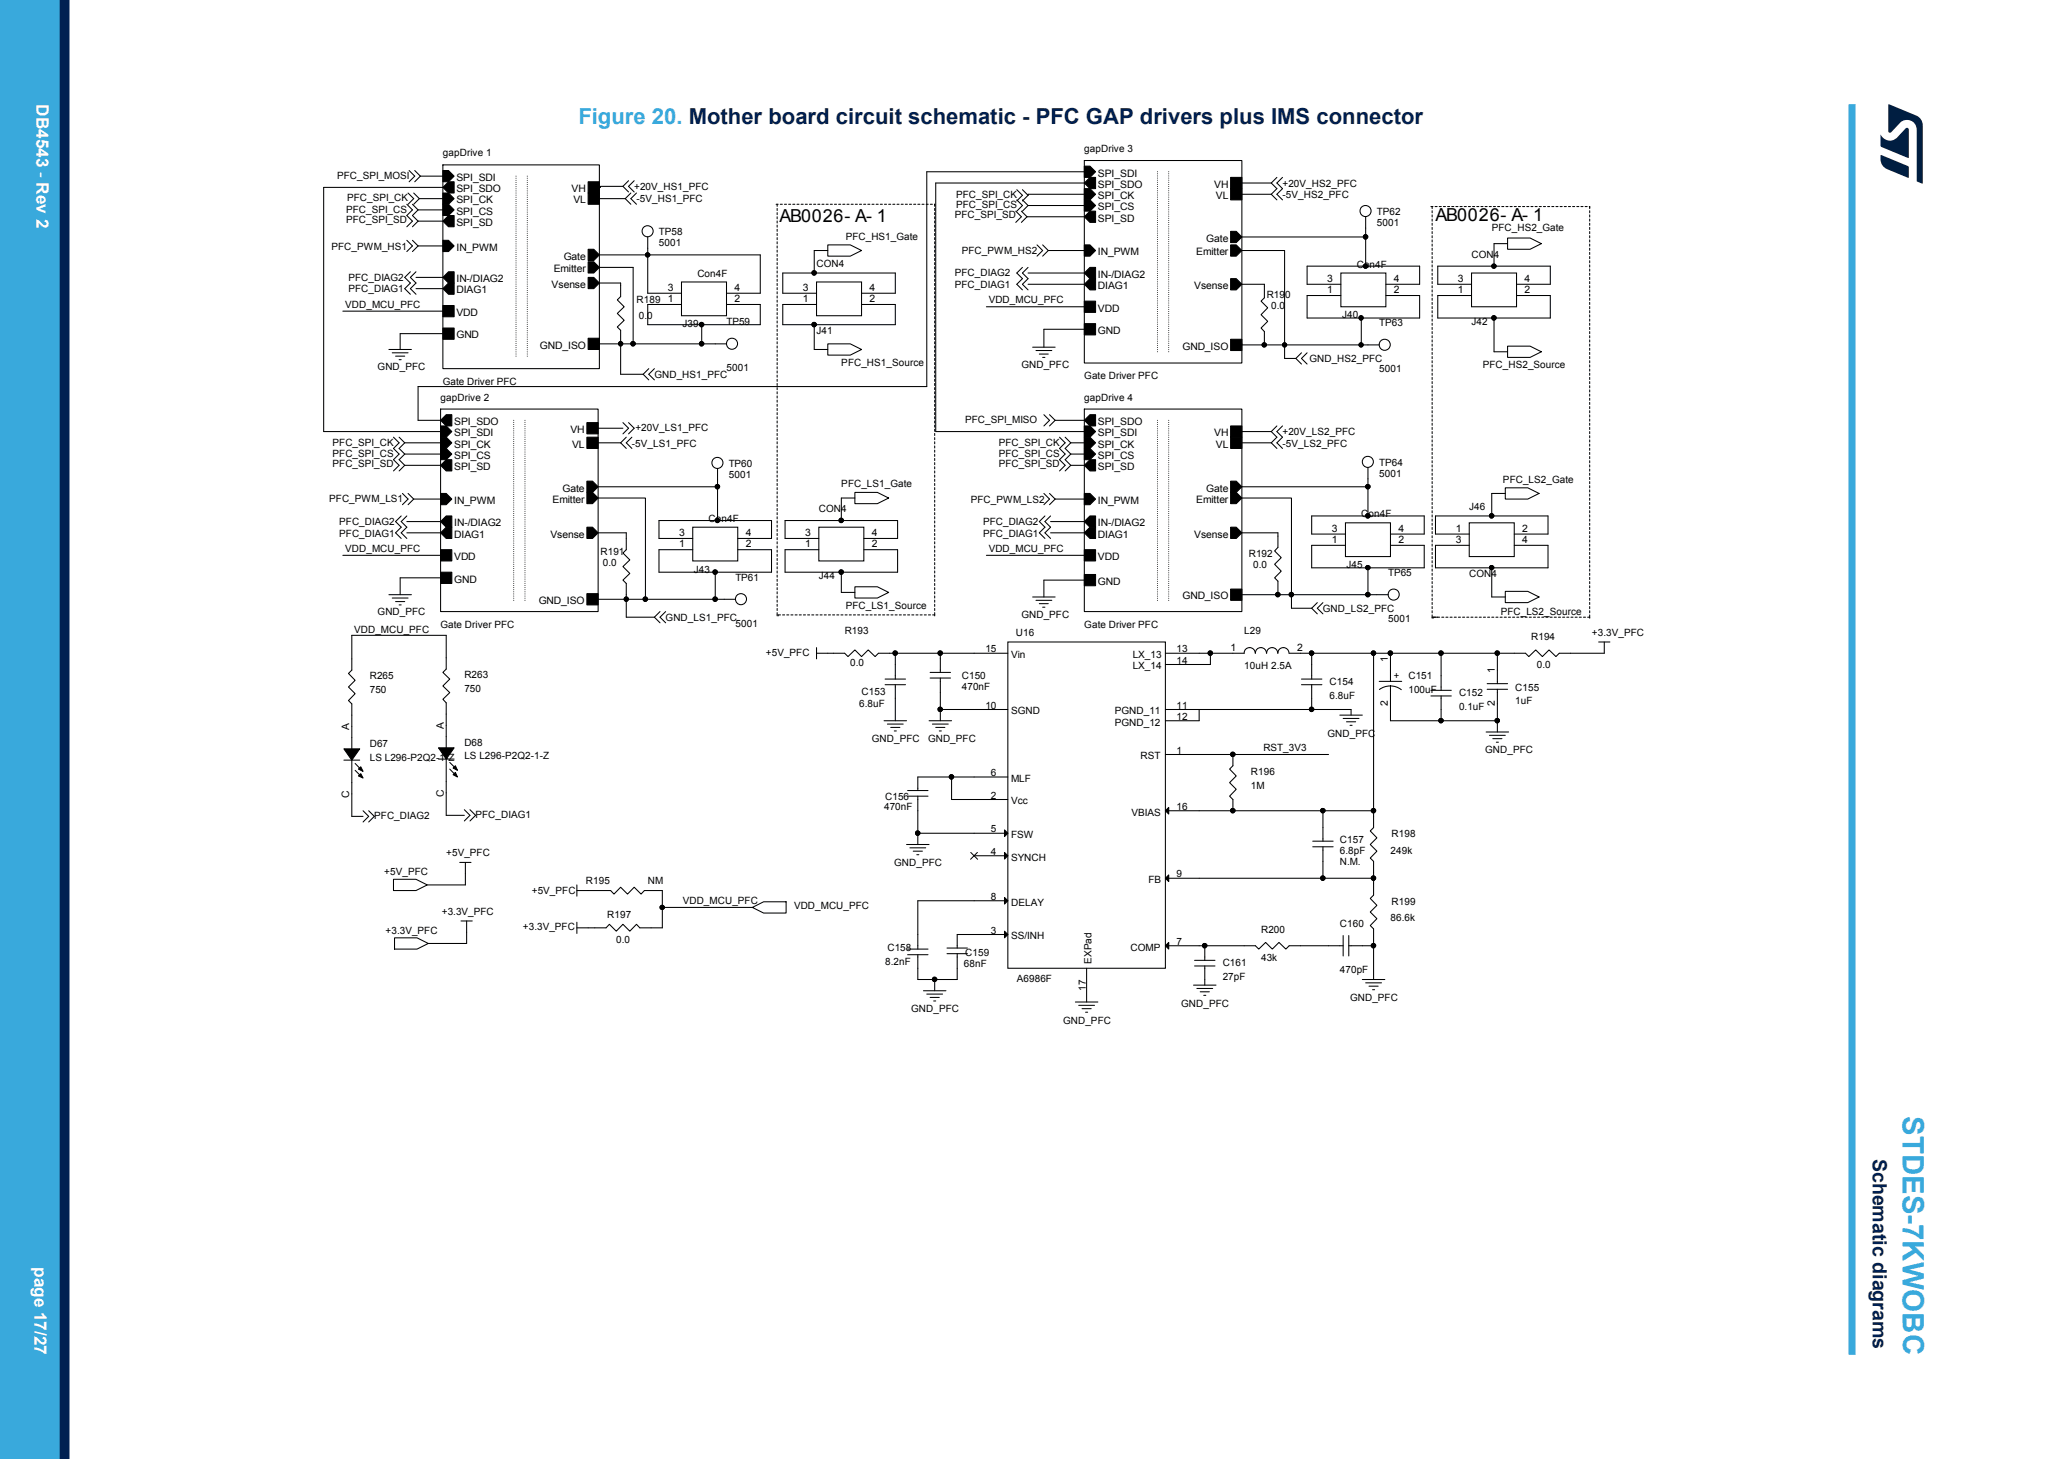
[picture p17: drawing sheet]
<svg xmlns="http://www.w3.org/2000/svg" width="297mm" height="210mm" viewBox="0 0 297 210" stroke-linecap="round" stroke-linejoin="round" font-family="sans-serif">
<defs><g id="words">
<text font-size="4.2" fill="#39a9dc" x="273.8" y="160.7" transform="rotate(90 273.8 160.7)">STDES-7KWOBC</text>
<text font-size="3.2" fill="#39a9dc" x="83.2" y="17.8">Figure 20. Mother board circuit schematic - PFC GAP drivers plus IMS connector</text>
<text font-size="2.8" fill="#002052" x="269.5" y="166.8" transform="rotate(90 269.5 166.8)">Schematic diagrams</text>
<g font-size="2.6">
<text x="112.2" y="32">AB0026- A- 1</text>
<text x="206.6" y="31.8">AB0026- A- 1</text>
</g>
<g font-size="2.5" fill="#fff">
<text x="5.3" y="15" transform="rotate(90 5.3 15)">DB4543 - Rev 2</text>
<text x="5" y="182.4" transform="rotate(90 5 182.4)">page 17/27</text>
</g>
<g font-size="1.5">
<text x="65.7" y="29.3">SPI_CK</text>
<text x="65.7" y="26">SPI_SDI</text>
<text x="65.7" y="27.7">SPI_SDO</text>
<text x="82.3" y="27.7">VH</text>
<text x="82.5" y="29.3">VL</text>
<text x="158" y="28.7">SPI_CK</text>
<text x="158" y="25.4">SPI_SDI</text>
<text x="158" y="27">SPI_SDO</text>
<text x="174.7" y="27">VH</text>
<text x="175" y="28.7">VL</text>
<text x="65.7" y="30.9">SPI_CS</text>
<text x="65.7" y="32.5">SPI_SD</text>
<text x="158" y="30.3">SPI_CS</text>
<text x="158" y="31.9">SPI_SD</text>
<text x="173.6" y="34.8">Gate</text>
<text x="65.7" y="36.1">IN_PWM</text>
<text x="65.7" y="40.6">IN-/DIAG2</text>
<text x="79.4" y="41.4">Vsense</text>
<text x="79.7" y="39.2">Emitter</text>
<text x="81.1" y="37.4">Gate</text>
<text x="96.1" y="41.8">3</text>
<text x="105.7" y="41.8">4</text>
<text x="115.5" y="41.8">3</text>
<text x="125.1" y="41.8">4</text>
<text x="158" y="36.7">IN_PWM</text>
<text x="158" y="41.6">DIAG1</text>
<text x="158" y="40">IN-/DIAG2</text>
<text x="171.8" y="41.6">Vsense</text>
<text x="172.1" y="36.7">Emitter</text>
<text x="191" y="40.6">3</text>
<text x="200.6" y="40.6">4</text>
<text x="209.8" y="40.6">3</text>
<text x="219.4" y="40.6">4</text>
<text x="65.7" y="45.5">VDD</text>
<text x="65.7" y="42.2">DIAG1</text>
<text x="96.1" y="43.5">1</text>
<text x="105.7" y="43.5">2</text>
<text x="115.5" y="43.5">1</text>
<text x="125.1" y="43.5">2</text>
<text x="158" y="44.8">VDD</text>
<text x="191" y="42.2">1</text>
<text x="200.6" y="42.2">2</text>
<text x="209.8" y="42.2">1</text>
<text x="219.4" y="42.2">2</text>
<text x="65.7" y="48.7">GND</text>
<text x="77.7" y="50.2">GND_ISO</text>
<text x="158" y="48.1">GND</text>
<text x="170.2" y="50.3">GND_ISO</text>
<text x="65.3" y="64.4">SPI_CK</text>
<text x="65.3" y="62.8">SPI_SDI</text>
<text x="65.3" y="61.2">SPI_SDO</text>
<text x="82.1" y="62.3">VH</text>
<text x="82.3" y="64.4">VL</text>
<text x="158" y="64.4">SPI_CK</text>
<text x="158" y="62.8">SPI_SDI</text>
<text x="158" y="61.2">SPI_SDO</text>
<text x="174.7" y="62.8">VH</text>
<text x="175" y="64.4">VL</text>
<text x="65.3" y="66">SPI_CS</text>
<text x="65.3" y="67.7">SPI_SD</text>
<text x="80.9" y="70.8">Gate</text>
<text x="158" y="66">SPI_CS</text>
<text x="158" y="67.7">SPI_SD</text>
<text x="173.6" y="70.8">Gate</text>
<text x="65.3" y="72.5">IN_PWM</text>
<text x="65.3" y="77.4">DIAG1</text>
<text x="65.3" y="75.8">IN-/DIAG2</text>
<text x="79.2" y="77.4">Vsense</text>
<text x="79.5" y="72.4">Emitter</text>
<text x="97.7" y="77.1">3</text>
<text x="107.3" y="77.1">4</text>
<text x="115.9" y="77.1">3</text>
<text x="125.4" y="77.1">4</text>
<text x="158" y="75.8">IN-/DIAG2</text>
<text x="158" y="72.5">IN_PWM</text>
<text x="158" y="77.4">DIAG1</text>
<text x="171.8" y="77.4">Vsense</text>
<text x="172.1" y="72.4">Emitter</text>
<text x="191.7" y="76.5">3</text>
<text x="201.2" y="76.5">4</text>
<text x="209.5" y="76.5">1</text>
<text x="219" y="76.5">2</text>
<text x="65.3" y="83.9">GND</text>
<text x="65.3" y="80.6">VDD</text>
<text x="97.7" y="78.8">1</text>
<text x="107.3" y="78.8">2</text>
<text x="115.9" y="78.8">1</text>
<text x="125.4" y="78.8">2</text>
<text x="158" y="80.6">VDD</text>
<text x="191.7" y="78.1">1</text>
<text x="201.2" y="78.1">2</text>
<text x="209.5" y="78.1">3</text>
<text x="219" y="78.1">4</text>
<text x="77.5" y="86.9">GND_ISO</text>
<text x="158" y="84.2">GND</text>
<text x="170.2" y="86.3">GND_ISO</text>
<text x="177.1" y="93.7">1</text>
<text x="186.6" y="93.7">2</text>
<text x="199.7" y="95.3" transform="rotate(-90 199.7 95.3)">1</text>
<text x="199.7" y="101.7" transform="rotate(-90 199.7 101.7)">2</text>
<text x="215.1" y="101.7" transform="rotate(-90 215.1 101.7)">2</text>
<text x="215.1" y="96.9" transform="rotate(-90 215.1 96.9)">1</text>
<text x="50.3" y="105" transform="rotate(-90 50.3 105)">A</text>
<text x="63.8" y="104.9" transform="rotate(-90 63.8 104.9)">A</text>
<text x="50.3" y="114.9" transform="rotate(-90 50.3 114.9)">C</text>
<text x="63.8" y="114.7" transform="rotate(-90 63.8 114.7)">C</text>
</g>
<g font-size="1.4">
<text x="63.7" y="22.5">gapDrive 1</text>
<text x="156" y="21.8">gapDrive 3</text>
<text x="48.5" y="25.7">PFC_SPI_MOSI</text>
<text x="50" y="29">PFC_SPI_CK</text>
<text x="91.3" y="27.4">+20V_HS1_PFC</text>
<text x="91.6" y="29.1">-5V_HS1_PFC</text>
<text x="137.6" y="28.5">PFC_SPI_CK</text>
<text x="137.6" y="29.9">PFC_SPI_CS</text>
<text x="184.5" y="26.9">+20V_HS2_PFC</text>
<text x="184.5" y="28.5">-5V_HS2_PFC</text>
<text x="47.7" y="35.9">PFC_PWM_HS1</text>
<text x="49.8" y="30.6">PFC_SPI_CS</text>
<text x="49.8" y="32.1">PFC_SPI_SD</text>
<text x="94.8" y="33.8">TP58</text>
<text x="94.8" y="35.5">5001</text>
<text x="121.7" y="34.5">PFC_HS1_Gate</text>
<text x="137.4" y="31.4">PFC_SPI_SD</text>
<text x="198.1" y="30.9">TP62</text>
<text x="198.1" y="32.6">5001</text>
<text x="214.7" y="33.2">PFC_HS2_Gate</text>
<text x="50.1" y="40.5">PFC_DIAG2</text>
<text x="100.3" y="39.8">Con4F</text>
<text x="117.5" y="38.4">CON4</text>
<text x="137.4" y="39.7">PFC_DIAG2</text>
<text x="137.4" y="41.5">PFC_DIAG1</text>
<text x="138.4" y="36.6">PFC_PWM_HS2</text>
<text x="195.2" y="38.5">Con4F</text>
<text x="211.7" y="37.1">CON4</text>
<text x="49.7" y="44.3">VDD_MCU_PFC</text>
<text x="50.1" y="42.1">PFC_DIAG1</text>
<text x="91.6" y="43.6">R189</text>
<text x="91.9" y="46">0.0</text>
<text x="98.2" y="47.1">J39</text>
<text x="104.5" y="46.8">TP59</text>
<text x="142.3" y="43.7">VDD_MCU_PFC</text>
<text x="182.3" y="42.9">R190</text>
<text x="182.9" y="44.5">0.0</text>
<text x="193.1" y="45.8">J40</text>
<text x="198.5" y="46.9">TP63</text>
<text x="211.7" y="46.8">J42</text>
<text x="54.3" y="53.3">GND_PFC</text>
<text x="104.5" y="53.4">5001</text>
<text x="117.5" y="48.1">J41</text>
<text x="121.1" y="52.6">PFC_HS1_Source</text>
<text x="147" y="52.9">GND_PFC</text>
<text x="188.4" y="52.1">GND_HS2_PFC</text>
<text x="198.5" y="53.6">5001</text>
<text x="213.4" y="52.9">PFC_HS2_Source</text>
<text x="63.4" y="57.6">gapDrive 2</text>
<text x="63.7" y="55.4">Gate Driver PFC</text>
<text x="94.2" y="54.4">GND_HS1_PFC</text>
<text x="156" y="57.6">gapDrive 4</text>
<text x="156" y="54.6">Gate Driver PFC</text>
<text x="47.9" y="64.1">PFC_SPI_CK</text>
<text x="47.9" y="65.7">PFC_SPI_CS</text>
<text x="90.9" y="64.3">-5V_LS1_PFC</text>
<text x="91.4" y="62">+20V_LS1_PFC</text>
<text x="138.9" y="60.9">PFC_SPI_MISO</text>
<text x="143.7" y="64.1">PFC_SPI_CK</text>
<text x="143.7" y="65.7">PFC_SPI_CS</text>
<text x="184.5" y="62.7">+20V_LS2_PFC</text>
<text x="184.5" y="64.3">-5V_LS2_PFC</text>
<text x="47.9" y="67.2">PFC_SPI_SD</text>
<text x="104.9" y="67.2">TP60</text>
<text x="104.9" y="68.8">5001</text>
<text x="121.1" y="70.1">PFC_LS1_Gate</text>
<text x="143.7" y="67.2">PFC_SPI_SD</text>
<text x="198.5" y="67">TP64</text>
<text x="198.5" y="68.7">5001</text>
<text x="216.3" y="69.5">PFC_LS2_Gate</text>
<text x="47.4" y="72.2">PFC_PWM_LS1</text>
<text x="48.8" y="75.6">PFC_DIAG2</text>
<text x="48.8" y="77.2">PFC_DIAG1</text>
<text x="102" y="75.1">Con4F</text>
<text x="117.8" y="73.7">CON4</text>
<text x="139.7" y="72.4">PFC_PWM_LS2</text>
<text x="141.5" y="75.6">PFC_DIAG2</text>
<text x="141.5" y="77.2">PFC_DIAG1</text>
<text x="195.9" y="74.5">Con4F</text>
<text x="211.4" y="73.4">J46</text>
<text x="49.7" y="79.5">VDD_MCU_PFC</text>
<text x="86.4" y="79.8">R191</text>
<text x="86.7" y="81.5">0.0</text>
<text x="99.8" y="82.4">J43</text>
<text x="105.8" y="83.6">TP61</text>
<text x="117.8" y="83.4">J44</text>
<text x="142.3" y="79.5">VDD_MCU_PFC</text>
<text x="179.7" y="80.1">R192</text>
<text x="180.3" y="81.8">0.0</text>
<text x="193.8" y="81.8">J45</text>
<text x="199.8" y="82.9">TP65</text>
<text x="211.4" y="83.1">CON4</text>
<text x="54.3" y="88.6">GND_PFC</text>
<text x="95.8" y="89.4">GND_LS1_PFC</text>
<text x="121.7" y="87.6">PFC_LS1_Source</text>
<text x="147" y="88.9">GND_PFC</text>
<text x="190.4" y="88.1">GND_LS2_PFC</text>
<text x="199.8" y="89.6">5001</text>
<text x="215.9" y="88.6">PFC_LS2_Source</text>
<text x="51" y="91.1">VDD_MCU_PFC</text>
<text x="63.4" y="90.4">Gate Driver PFC</text>
<text x="105.8" y="90.2">5001</text>
<text x="110.2" y="94.4">+5V_PFC</text>
<text x="121.5" y="91.3">R193</text>
<text x="122.4" y="95.9">0.0</text>
<text x="141.8" y="93.9">15</text>
<text x="145.5" y="94.7">Vin</text>
<text x="146.2" y="91.5">U16</text>
<text x="156" y="90.4">Gate Driver PFC</text>
<text x="163" y="94.7">LX_13</text>
<text x="169.3" y="95.5">14</text>
<text x="169.3" y="93.9">13</text>
<text x="179" y="91.3">L29</text>
<text x="220.3" y="92.1">R194</text>
<text x="229.1" y="91.5">+3.3V_PFC</text>
<text x="53.2" y="99.8">750</text>
<text x="53.2" y="97.8">R265</text>
<text x="66.8" y="99.6">750</text>
<text x="66.8" y="97.7">R263</text>
<text x="123.6" y="101.7">6.8uF</text>
<text x="124" y="100.1">C153</text>
<text x="138.4" y="97.8">C150</text>
<text x="138.4" y="99.3">470nF</text>
<text x="163" y="96.3">LX_14</text>
<text x="179" y="96.3">10uH 2.5A</text>
<text x="191.3" y="98.6">C154</text>
<text x="191.3" y="100.6">6.8uF</text>
<text x="200.6" y="97.7">+</text>
<text x="202.7" y="99.8">100uF</text>
<text x="202.7" y="97.8">C151</text>
<text x="209.9" y="100.2">C152</text>
<text x="218" y="99.4">C155</text>
<text x="218" y="101.4">1uF</text>
<text x="221.1" y="96.2">0.0</text>
<text x="53.2" y="107.5">D67</text>
<text x="66.8" y="107.4">D68</text>
<text x="125.4" y="106.9">GND_PFC</text>
<text x="133.5" y="106.9">GND_PFC</text>
<text x="141.8" y="102">10</text>
<text x="145.5" y="102.8">SGND</text>
<text x="160.4" y="102.8">PGND_11</text>
<text x="160.4" y="104.4">PGND_12</text>
<text x="169.3" y="102">11</text>
<text x="169.3" y="103.6">12</text>
<text x="191" y="106">GND_PFC</text>
<text x="209.9" y="102.2">0.1uF</text>
<text x="53.2" y="109.5">LS L296-P2Q2-1-Z</text>
<text x="66.8" y="109.3">LS L296-P2Q2-1-Z</text>
<text x="142.6" y="111.7">6</text>
<text x="145.5" y="112.5">MLF</text>
<text x="164.1" y="109.3">RST</text>
<text x="169.3" y="108.5">1</text>
<text x="180" y="111.6">R196</text>
<text x="180" y="113.5">1M</text>
<text x="181.8" y="108.1">RST_3V3</text>
<text x="213.7" y="108.3">GND_PFC</text>
<text x="53.9" y="117.9">PFC_DIAG2</text>
<text x="68.4" y="117.7">PFC_DIAG1</text>
<text x="127.2" y="116.6">470nF</text>
<text x="127.4" y="115.1">C156</text>
<text x="142.6" y="115">2</text>
<text x="142.6" y="119.8">5</text>
<text x="145.5" y="115.8">Vcc</text>
<text x="162.8" y="117.4">VBIAS</text>
<text x="169.3" y="116.6">16</text>
<text x="55.3" y="126">+5V_PFC</text>
<text x="64.2" y="123.2">+5V_PFC</text>
<text x="128.7" y="124.7">GND_PFC</text>
<text x="142.6" y="123.1">4</text>
<text x="145.5" y="120.6">FSW</text>
<text x="145.5" y="123.9">SYNCH</text>
<text x="192.8" y="121.3">C157</text>
<text x="192.8" y="122.9">6.8pF</text>
<text x="192.8" y="124.5">N.M.</text>
<text x="200.1" y="122.9">249k</text>
<text x="200.2" y="120.5">R198</text>
<text x="63.6" y="131.7">+3.3V_PFC</text>
<text x="76.5" y="128.7">+5V_PFC</text>
<text x="84.3" y="127.3">R195</text>
<text x="93.2" y="127.3">NM</text>
<text x="98.2" y="130.1">VDD_MCU_PFC</text>
<text x="114.3" y="130.8">VDD_MCU_PFC</text>
<text x="142.6" y="129.5">8</text>
<text x="145.5" y="130.3">DELAY</text>
<text x="165.3" y="127.1">FB</text>
<text x="169.3" y="126.3">9</text>
<text x="200.2" y="130.2">R199</text>
<text x="55.5" y="134.4">+3.3V_PFC</text>
<text x="75.2" y="133.9">+3.3V_PFC</text>
<text x="87.4" y="132.1">R197</text>
<text x="88.7" y="135.7">0.0</text>
<text x="127.7" y="136.8">C158</text>
<text x="138.9" y="137.6">C159</text>
<text x="142.6" y="134.4">3</text>
<text x="145.5" y="135.2">SS/INH</text>
<text x="162.7" y="136.8">COMP</text>
<text x="169.3" y="136">7</text>
<text x="181.5" y="134.2">R200</text>
<text x="192.8" y="133.4">C160</text>
<text x="200.1" y="132.6">86.6k</text>
<text x="127.4" y="138.9">8.2nF</text>
<text x="138.7" y="139.2">68nF</text>
<text x="146.3" y="141.4">A6986F</text>
<text x="156.2" y="142.6" transform="rotate(-90 156.2 142.6)">17</text>
<text x="157" y="138.7" transform="rotate(-90 157 138.7)">EXPad</text>
<text x="175.9" y="139.1">C161</text>
<text x="175.9" y="141">27pF</text>
<text x="181.5" y="138.3">43k</text>
<text x="192.8" y="140.1">470pF</text>
<text x="131.1" y="145.7">GND_PFC</text>
<text x="153" y="147.3">GND_PFC</text>
<text x="170" y="144.9">GND_PFC</text>
<text x="194.3" y="144.1">GND_PFC</text>
</g>
</g></defs>
<g fill="none" stroke="#000" stroke-width=".15" stroke-dasharray=".3 .3">
<path d="M111.7 29.4h22.8M111.8 29.4v59.1M134.5 29.4h.1M134.5 29.4v59.1M205.9 29.7h22.8M206.1 29.7v59.1M228.7 29.7h.1M228.7 29.7v59.1M111.8 88.5h.1M112 88.5h.1M134.5 88.5h.1M134.5 88.5h-22.5"/>
<path d="M206.1 88.8h.1M206.2 88.8h.1M228.7 88.8h.1M228.7 88.8h-22.5"/>
</g>
<g fill="none" stroke="#000" stroke-width=".15">
<path d="M58.5 34.6l.8 .8-.8 .8M58.5 29.4l.8 .8-.8 .8 .8 .8-.8 .8M58.7 27.8l.8 .8-.8 .8M58.9 24.5l.8 .9-.8 .8M59 39.1l-.8 .8 .8 .8-.8 .8 .8 .9M59.3 34.6l.9 .8M59.3 29.4l.9 .8M59.5 27.8l.8 .8M59.7 24.5l.8 .9M59.9 39.1l-.9 .8 .9 .8-.9 .8 .9 .9M59.9 39.9h3.8M60.2 30.2h3.5"/>
<path d="M60.2 31.8h3.5M60.2 35.4h3.5M60.2 35.4l-.9 .8M60.2 30.2l-.9 .8 .9 .8M60.2 31.8l-.9 .8M60.3 28.6h3.4M60.3 28.6l-.8 .8M60.5 25.4h3.2M60.5 25.4l-.8 .8M63.7 29.4h.8l.8 .8-.8 .8h-.8zM63.7 31.8l.8-.8h.8v1.6h-.8zM63.7 34.6h.8l.8 .8-.8 .8h-.8z"/>
<path d="M63.7 39.9l.8-.8h.8v1.6h-.8zM63.7 27.8h.8l.8 .8-.8 .8h-.8zM63.7 24.5h.8l.8 .9-.8 .8h-.8zM63.7 27l.8-.8h.8v1.6h-.8zM63.7 23.7h22.5v29.4h-22.5zM63.7 27h-17.1v35.1h16.8M84.6 27.8h1.6v1.6h-1.6zM84.6 35.9h.8l.8 .8-.8 .8h-.8zM84.6 26.2h1.6v1.6h-1.6zM84.6 37.7h.8l.8 .8-.8 .8h-.8zM84.6 39.9h.8l.8 .8-.8 .8h-.8zM86.2 28.6h3.8"/>
<path d="M86.2 38.5h4.9v11M86.2 36.7h7M89.6 26.8l.8 .8M89.6 26.8h-3.2v.2h-.2M90 28.6l.8 .8M90.4 26l-.8 .8M90.8 27.8l-.8 .8M91.3 26l-.9 .8 .9 .8M91.6 27.8l-.8 .8 .8 .8M93.2 36.7v5.5h4.9M93.2 36.7h16.2v5.5h-4.9M93.2 34.1v2.6"/>
<path d="M117.2 39.3h-4.6v2.9h4.9M117.2 39.3h11.6v2.9h-4.8M119.1 36.1h-1.9v3.2M119.1 35.2h3.3l1.6 .9-1.6 .8h-3.3zM146.2 30.4l.8 .8-.8 .8M146.3 27.3l.8 .8-.8 .8M146.3 28.8l.8 .8-.8 .8M147 30.4l.8 .8M147.1 27.3l.8 .8M147.1 28.8l.8 .8M147.1 38.5l-.8 .8 .8 .8-.8 .8 .8 .8M147.8 31.2h8.2"/>
<path d="M147.8 31.2l-.8 .8M147.9 29.6h8.1M147.9 28.1l-.8 .8M147.9 29.6l-.8 .8M147.9 39.3h8.1M147.9 38.5l-.8 .8 .8 .8-.8 .8 .8 .8M149.2 35.2l.8 .9-.8 .8M150 35.2l.8 .9M150.8 36.1h5.2M150.8 36.1l-.8 .8M156 28.8h.8l.8 .8-.8 .8h-.8zM156 31.2l.8-.8h.8v1.6h-.8z"/>
<path d="M156 35.2h.8l.8 .9-.8 .8h-.8zM156 39.3l.8-.8h.8v1.6h-.8zM156 27.2h.8l.8 .8-.8 .8h-.8zM156 23.9h.8l.8 .8-.8 .8h-.8zM156 26.3l.8-.8h.8v1.7h-.8zM156 23.1h22.7v29.2h-22.7zM156 24.7h-22.6v30.9h-73.2v4.9h3.2M156 26.3h-21.4v35.8h21.4M156 28h-8.1v.1M177.1 27.2h1.6v1.6h-1.6zM177.1 33.3h.8l.8 .8-.8 .8h-.8zM177.1 25.5h1.6v1.7h-1.6z"/>
<path d="M177.1 35.2h.8l.8 .9-.8 .8h-.8zM178.7 26.3h4.2M178.7 28h4.2M178.7 36.1h6.1v13.5M178.7 34.1h17.8M182.9 26.3l.8 .9-.8 .8M182.9 28l.8 .8M183.7 25.5l-.8 .8M184.5 25.5l-.8 .8 .8 .9-.8 .8 .8 .8M192.9 39.3h6.5v4.9h-6.5zM196.5 34.1v4.2h7.8v2.6h-4.9M196.5 31.2v2.9"/>
<path d="M196.5 38.3h-8.4v2.6h4.8M211.7 39.3h6.5v4.9h-6.5zM215 38.3h-8.1v2.6h4.8M215 38.3h8.1v2.6h-4.9M216.9 34.3h3.3l1.6 .8-1.6 .8h-3.3zM216.9 35.1h-1.9v3.2M49.3 44.8h14.4M56 50.3h3.2M56.4 50.8h2.3M56.9 51.3h1.3M57.4 51.8h.3M59.9 41.5h3.8"/>
<path d="M63.4 58.9h22.7v29.1h-22.7zM63.7 44h1.6v1.6h-1.6zM63.7 41.5l.8-.8h.8v1.7h-.8zM63.7 47.2h1.6v1.6h-1.6zM63.7 48h-6.1v2.3M64.2 59.7h.8v1.6h-.8l-.8-.8zM84.6 48.7h1.6v1.6h-1.6zM86.2 40.7h3.1v2l-.5 .5 1 1-1 .9 1 1-1 1 .5 .4v2M86.2 49.5h3.1M89.3 49.5h1.8M89.3 49.5v4.4h3.2M91.1 49.5h9.9"/>
<path d="M92.5 53.9l.9 .8M93.4 53.1l-.9 .8M94.2 53.1l-.8 .8 .8 .8M98.1 40.6h6.4v4.8h-6.4zM98.1 43.8h-4.9v2.9h7.8M101 46.7v2.8M101 49.5h3.5M104.5 43.8h4.9v2.9h-8.4M117.5 40.6h6.5v4.8h-6.5zM117.5 43.8h-4.9v2.9h4.6M119.1 49.5h3.3l1.6 .8-1.6 .8h-3.3zM124 43.8h4.8v2.9h-11.6v3.6h1.9"/>
<path d="M141.9 44.2h14.1M147.9 40.9h8.1M148.6 50h3.2M149.1 50.5h2.3M149.6 51h1.2M150 51.4h.4M150.2 59.7l.8 .8-.8 .8M151 59.7l.8 .8M156 43.3h1.6v1.7h-1.6zM156 40.9l.8-.8h.8v1.6h-.8zM156 46.6h1.6v1.6h-1.6zM156 58.9h22.7v29.1h-22.7z"/>
<path d="M156 47.4h-5.8v2.6M177.1 48.8h1.6v1.7h-1.6zM177.1 40.1h.8l.8 .8-.8 .8h-.8zM178.7 40.9h3.2v2l-.4 .4 .9 1-.9 1 .9 1-.9 .9 .4 .5v1.9h2.9M178.7 49.5v.1h3.2M184.8 49.6v2h1.7M184.8 49.6h11.1M186.5 51.6l.8 .8M187.3 50.8l-.8 .8M188.1 50.8l-.8 .8 .8 .8M192.9 42.5h-4.8v3.3h7.8M195.9 49.6h2.6"/>
<path d="M199.4 42.5h4.9v3.3h-8.4v3.8M211.7 42.5h-4.8v3.3h8.1M215 45.8v4.8h1.9M216.9 49.8h3.3l1.6 .8-1.6 .8h-3.3zM218.2 42.5h4.9v3.3h-8.1M49.3 79.9h14.1M56.6 62.9l.8 .8-.8 .8 .8 .9-.8 .8 .8 .8-.8 .8M57.4 62.9l.8 .8M57.7 74.3l-.8 .8 .8 .8-.8 .8 .8 .8M57.9 71l.8 .8-.8 .8M58.2 63.7l-.8 .8 .8 .9M58.2 65.4l-.8 .8 .8 .8"/>
<path d="M58.2 67l-.8 .8M58.2 63.7h5.2M58.2 65.4h5.2M58.2 67h5.2M58.5 74.3l-.8 .8 .8 .8-.8 .8 .8 .8M58.5 75.1h4.9M58.5 76.7h4.9M58.7 71l.8 .8M59.5 71.8h3.9M59.5 71.8l-.8 .8M63.4 79.1h1.6v1.6h-1.6zM63.4 64.5h.8l.8 .9-.8 .8h-.8z"/>
<path d="M63.4 71h.8l.8 .8-.8 .8h-.8zM63.4 76.7l.8-.8h.8v1.6h-.8zM63.4 62.9h.8l.8 .8-.8 .8h-.8zM63.4 61.3h.8l.8 .8-.8 .8h-.8zM64.2 66.2h.8v1.6h-.8l-.8-.8zM64.2 74.3h.8v1.6h-.8l-.8-.8zM84.4 62.9h1.7v1.6h-1.7zM84.4 69.3h.9l.8 .8-.8 .8h-.9zM84.4 60.8h1.7v1.6h-1.7zM84.4 70.9h.9l.8 .8-.8 .8h-.9zM84.4 75.9h.9l.8 .8-.8 .8h-.9zM86.1 76.7h4v2.4l-.5 .5 1 1-1 .9 1 1-1 1 .5 .5v2.3"/>
<path d="M86.1 61.6h3.5M86.1 63.7h3.2M86.1 71.7h6.8v14.6M86.1 70.1h17.2M89.3 63.7l.8 .8M89.6 60.8l.8 .8-.8 .8M90.1 62.9l-.8 .8M90.4 60.8l.9 .8-.9 .8M90.9 62.9l-.8 .8 .8 .8M99.7 75.9h6.5v4.8h-6.5zM99.7 79.1h-4.9v3.3h8.1M103.3 74.9h-8.5v2.6h4.9"/>
<path d="M103.3 74.9h7.7v2.6h-4.8M103.3 67.5v2.6M103.3 70.1v4.8M106.2 79.1h4.8v3.3h-8.1v3.9M117.8 75.9h6.5v4.8h-6.5zM117.8 79.1h-4.8v3.3h8.1M121.1 74.9h8.1v2.6h-4.9M121.1 74.9h-8.1v2.6h4.8M123 71.7h-1.9v3.2M123 70.9h3.3l1.6 .8-1.6 .8h-3.3zM124.3 79.1h4.9v3.3h-8.1M141.9 79.9h14.1"/>
<path d="M150.2 71l.8 .8-.8 .8M150.4 74.3l-.8 .8 .8 .8-.8 .8 .8 .8M151 71l.8 .8M151.2 75.1h4.8M151.2 76.7h4.8M151.2 74.3l-.8 .8 .8 .8-.8 .8 .8 .8M151.8 71.8l-.8 .8M151.8 60.5l-.8 .8M151.8 60.5h4.2M151.8 71.8h4.2M152.5 62.9l.8 .8-.8 .8 .8 .9-.8 .8 .8 .8-.8 .8M153.3 62.9l.8 .8"/>
<path d="M154.1 63.7l-.8 .8 .8 .9M154.1 65.4l-.8 .8 .8 .8M154.1 67l-.8 .8M154.1 63.7h1.9M154.1 65.4h1.9M154.1 67h1.9M156 79.1h1.6v1.6h-1.6zM156 64.5h.8l.8 .9-.8 .8h-.8zM156 71h.8l.8 .8-.8 .8h-.8zM156 76.7l.8-.8h.8v1.6h-.8zM156 62.9h.8l.8 .8-.8 .8h-.8zM156 61.3h.8l.8 .8-.8 .8h-.8z"/>
<path d="M156 60.5l.8-.8h.8v1.6h-.8zM156.8 66.2h.8v1.6h-.8l-.8-.8zM156.8 74.3h.8v1.6h-.8l-.8-.8zM177.1 62.9h1.6v1.6h-1.6zM177.1 69.3h.8l.8 .8-.8 .8h-.8zM177.1 61.3h1.6v1.6h-1.6zM177.1 70.9h.8l.8 .8-.8 .8h-.8zM177.1 75.9h.8l.8 .8-.8 .8h-.8zM178.7 62.1h4.2M178.7 63.7h4.2M178.7 70.1h18.1M178.7 71.7h7.1v13.9"/>
<path d="M178.7 76.7h5.2v2.1l-.5 .5 1 1-1 .9 1 1-1 1 .5 .4v2M182.9 62.1l.8 .8-.8 .8M182.9 63.7l.8 .8M183.7 61.3l-.8 .8M184.5 61.3l-.8 .8 .8 .8-.8 .8 .8 .8M193.6 75.3h6.5v4.8h-6.5zM193.6 78.5h-4.9v3.2h8.1M196.8 74.3h-8.1v2.6h4.9M196.8 70.1v4.2h8.1v2.6h-4.8M196.8 67.3v2.8M200.1 78.5h4.8v3.2h-8.1v3.9M211.4 75.3h6.5v4.8h-6.5z"/>
<path d="M211.4 78.5h-4.8v3.2h8.1M214.7 74.3h-8.1v2.6h4.8M214.7 74.3h8.1v2.6h-4.9M216.6 71h-1.9v3.3M216.6 70.2h3.2l1.7 .8-1.7 .8h-3.2zM217.9 78.5h4.9v3.2h-8.1M56 85.6h3.2M56.4 86.1h2.3M56.9 86.6h1.3M57.4 87.1h.3M63.4 82.4h1.6v1.6h-1.6zM63.4 83.2h-5.8v2.4"/>
<path d="M84.4 85.4h1.7v1.7h-1.7zM86.1 86.3h4M90.1 86.3v2.5h4.1M90.1 86.3h2.8M92.9 86.3h10M94.2 88.8l.8 .8M95 88l-.8 .8M95.8 88l-.8 .8 .8 .8M102.9 86.3h2.9M117.5 94h4l.5 .5 1-1 1 1 .9-1 1 1 .5-.5h2.4M117.5 93.2v1.6M121.1 82.4v2.9h1.9"/>
<path d="M123 84.5h3.3l1.6 .8-1.6 .8h-3.3zM127.4 97.7h2.9M127.4 98.6h2.9M128.8 94h6.5M128.8 98.6v5.1M128.8 94v3.7M133.8 97.6h3M133.8 96.8h3M135.3 94v2.8M135.3 97.6v4.5M135.3 94h9.7M145 92.4h22.7v47h-22.7z"/>
<path d="M148.6 85.9h3.2M149.1 86.4h2.3M149.6 86.9h1.2M150 87.4h.4M156 82.7h1.6v1.6h-1.6zM156 83.5h-5.8v2.4M167.7 94h6.5M174.2 94v1.6h-6.5M174.2 94h4.8a.79 .79 0 0 1 .8-.8 .79 .79 0 0 1 .8 .8M177.1 84.8h1.6v1.6h-1.6zM178.7 85.6h5.2M182.2 94a.79 .79 0 0 0-.8-.8 .79 .79 0 0 0-.8 .8"/>
<path d="M183.9 94a.79 .79 0 0 0-.8-.8 .79 .79 0 0 0-.8 .8M183.9 85.6h1.9M185.5 94a.79 .79 0 0 0-.8-.8 .79 .79 0 0 0-.8 .8M185.5 94h3.2M185.8 85.6v1.9h2.9M185.8 85.6h11M187.3 97.7h2.9M187.3 98.6h2.9M188.7 87.5l.9 .9M188.7 98.6v3.5M188.7 94v3.7M188.7 94h9"/>
<path d="M189.6 86.7l-.9 .8M190.4 86.7l-.8 .8 .8 .9M196.8 85.6h3M197.7 94h2.4M197.7 94v22.7M198.5 98.1h3.2M198.5 99.2a2.63 2.63 0 0 1 1.6-.5 2.46 2.46 0 0 1 1.5 .6M200.1 98.7v5h7.3M200.1 94v4.1M200.1 94h7.3M205.9 99.4h2.9M206.1 88.8h.8"/>
<path d="M207.4 94v5.4M207.4 94h8.1M214 99.2h2.9M214 98.4h2.9M214.7 81.7v4.2h1.9M215.5 99.2v4.5M216.6 85.1h3.2l1.7 .8-1.7 .8h-3.2zM230 92.4h1.7M230.8 92.4v1.6h-6.4l-.5 .5-1-1-1 1-.9-1-1 1-.5-.5h-4v4.4M49.5 107.8h2.3l-1.2 1.6zM49.5 109.4h2.3M50.6 109.4v8.1h1.6"/>
<path d="M51.1 109.9l1 1M51.1 110.9l1 .9M51.9 111.4l.3 .6-.6-.3zM51.9 110.4l.3 .6-.6-.3zM52.2 116.7l.9 .8-.9 .8M53.1 116.7l.8 .8-.8 .8M63.1 107.6h2.2l-1.1 1.7zM63.1 109.3h2.2M64.2 107.6v-6.4l-.5-.5 1-1-1-1 1-1-1-.9 .5-.5v-4.9h-13.6v5.1l-.5 .4 1 1-1 1 1 .9-1 1 .5 .5v6.5M64.2 109.3v8.1h2.6M64.7 109.7l1 1M64.7 110.7l1 1"/>
<path d="M65.5 111.2l.3 .6-.6-.3zM65.5 110.2l.3 .7-.6-.4zM66.8 116.5l.8 .9-.8 .8M67.6 116.5l.8 .9-.8 .8M127.2 103.7h3.3M127.7 104.2h2.3M128.2 104.7h1.3M128.7 105.2h.3M130.6 114.6h2.9M130.6 113.8h2.9M132.1 119.9h12.9M132.1 114.6v5.3"/>
<path d="M132.1 119.9v1.7M133.7 103.7h3.2M134.2 104.2h2.2M134.6 104.7h1.4M135.2 105.2h.3M135.3 102.1v1.6M135.3 102.1h9.7M136.9 111.8h8.1M136.9 111.8v3.3h8.1M136.9 111.8h-4.8v2M144.5 119.5l.5 .4-.5 .5zM167.7 116.7l.5-.5v1z"/>
<path d="M167.7 116.7h9.7M167.7 108.6h9.7M167.7 102.1h4.9M172.6 102.1h16.1M172.6 102.1v1.6h-4.9M177.4 108.6h13.8M177.4 116.7h13M177.4 108.6v1.6l-.5 .5 1 1-1 .9 1 1-1 1 .5 .5v1.6M188.7 102.1h5.7v.8M190.4 116.7v4.4M190.4 116.7h7.3M192.8 102.9h3.2"/>
<path d="M193.3 103.4h2.3M193.8 103.9h1.3M194.3 104.4h.3M197.7 116.7v2.4l-.5 .5 .9 1-.9 1 .9 .9-.9 1 .5 .5v2.4M205.9 100.2h2.9M207.4 103.7h8.1M207.4 100.2v3.5M213.8 105.4h3.3M214.3 105.8h2.3M214.8 106.3h1.3M215.3 106.8h.3M215.5 103.7v1.7"/>
<path d="M56.6 126.6h3.3l1.6 .8-1.6 .8h-3.3zM56.8 135h3.2l1.6 .8-1.6 .8h-3.2zM66.2 124.1h1.6M66.3 132.6h1.7M67 124.1v3.3h-5.5M67.1 132.6v3.2h-5.5M83 128.2h4.9l.4 .5 1-1 1 1 1-1 .9 1 .5-.5h2.6v2.4M83 127.4v1.6M83 132.7v1.7M95.3 130.6h13M95.3 130.6v2.9h-3.2l-.5-.5-1 1-1-1-.9 1-1-1-.5 .5h-4.2M108.3 130.6l1.6-.8h3.2v1.6h-3.2z"/>
<path d="M130.5 121.6h3.2M130.6 136.6h2.9M130.6 137.4h2.9M130.9 122h2.3M131.4 122.5h1.3M131.9 123h.3M132.1 137.4v3.6h2.4M136.3 137.3h2.9M136.3 136.5h2.9M137.7 137.3v3.7h-3.2M140.2 123.2h4.8M144.5 122.7l.5 .5-.5 .5z"/>
<path d="M144.5 129.2l.5 .4-.5 .5zM144.5 134l.5 .5-.5 .5zM145 129.6h-12.9v7M145 134.5h-7.3v2M156.4 139.4v4.8M167.7 136.1l.5-.5v1zM167.7 126.4l.5-.5v1zM167.7 136.1h5.7M167.7 126.4h22.7M171.9 138.2h2.9M171.9 139h2.9M173.4 139v2.8"/>
<path d="M173.4 136.1v2.1M173.4 136.1h7.2l.5 .5 1-1 1 1 .9-1 1 1 .5-.5h7.8M188.9 121.9h2.9M188.9 121.1h2.9M190.4 121.9v4.5M190.4 126.4h7.3M193.3 134.7v2.9M194.1 136.1h3.6M194.1 134.7v2.9M197.7 126.4v2.4l-.5 .5 .9 1-.9 1 .9 .9-.9 1 .5 .5v2.4M197.7 136.1v4.9M132.9 142.6h3.2"/>
<path d="M133.4 143.1h2.2M133.8 143.6h1.4M134.3 144.1h.3M134.5 141v1.6M154.7 144.2h3.3M155.2 144.7h2.3M155.7 145.2h1.3M156.2 145.7h.3M171.7 141.8h3.3M172.2 142.3h2.3M172.7 142.8h1.3M173.2 143.3h.3"/>
<path d="M196 141h3.3M196.5 141.5h2.3M197 141.9h1.3M197.5 142.5h.3"/>
<circle cx="93.2" cy="33.3" r=".8"/>
<circle cx="93.2" cy="36.7" r=".31"/>
<circle cx="117.1" cy="39.3" r=".32"/>
<circle cx="196.5" cy="34.1" r=".32"/>
<circle cx="196.5" cy="30.4" r=".8"/>
<circle cx="196.5" cy="38.3" r=".31"/>
<circle cx="215" cy="38.3" r=".31"/>
<circle cx="89.3" cy="49.5" r=".31"/>
<circle cx="91.1" cy="49.5" r=".32"/>
<circle cx="101" cy="46.7" r=".32"/>
<circle cx="101" cy="49.5" r=".32"/>
<circle cx="105.3" cy="49.5" r=".8"/>
<circle cx="117.1" cy="46.7" r=".32"/>
<circle cx="181.9" cy="49.6" r=".31"/>
<circle cx="184.8" cy="49.6" r=".3"/>
<circle cx="195.8" cy="45.8" r=".31"/>
<circle cx="195.9" cy="49.6" r=".3"/>
<circle cx="199.3" cy="49.6" r=".8"/>
<circle cx="215" cy="45.8" r=".32"/>
<circle cx="103.2" cy="70" r=".32"/>
<circle cx="103.2" cy="74.9" r=".32"/>
<circle cx="103.2" cy="66.6" r=".8"/>
<circle cx="121" cy="74.9" r=".32"/>
<circle cx="196.8" cy="74.2" r=".32"/>
<circle cx="196.8" cy="70" r=".32"/>
<circle cx="196.8" cy="66.5" r=".8"/>
<circle cx="214.6" cy="74.2" r=".32"/>
<circle cx="90.1" cy="86.2" r=".31"/>
<circle cx="92.9" cy="86.2" r=".32"/>
<circle cx="102.9" cy="86.2" r=".32"/>
<circle cx="102.9" cy="82.3" r=".32"/>
<circle cx="106.6" cy="86.2" r=".8"/>
<circle cx="121" cy="82.3" r=".32"/>
<circle cx="128.8" cy="94" r=".32"/>
<circle cx="135.3" cy="94" r=".32"/>
<circle cx="174.2" cy="94" r=".32"/>
<circle cx="183.9" cy="85.6" r=".32"/>
<circle cx="185.8" cy="85.6" r=".32"/>
<circle cx="188.7" cy="94" r=".32"/>
<circle cx="196.8" cy="85.6" r=".32"/>
<circle cx="196.8" cy="81.7" r=".31"/>
<circle cx="197.6" cy="94" r=".32"/>
<circle cx="200.1" cy="94" r=".32"/>
<circle cx="200.5" cy="85.6" r=".8"/>
<circle cx="207.3" cy="94" r=".32"/>
<circle cx="214.6" cy="81.7" r=".31"/>
<circle cx="215.4" cy="94" r=".32"/>
<circle cx="132" cy="119.9" r=".32"/>
<circle cx="135.3" cy="102.1" r=".32"/>
<circle cx="136.9" cy="111.8" r=".32"/>
<circle cx="177.4" cy="116.7" r=".32"/>
<circle cx="177.4" cy="108.6" r=".32"/>
<circle cx="188.7" cy="102.1" r=".32"/>
<circle cx="190.3" cy="116.7" r=".32"/>
<circle cx="197.6" cy="116.7" r=".32"/>
<circle cx="207.3" cy="103.7" r=".32"/>
<circle cx="215.4" cy="103.7" r=".32"/>
<circle cx="95.3" cy="130.6" r=".31"/>
<circle cx="173.3" cy="136.1" r=".32"/>
<circle cx="190.3" cy="126.4" r=".32"/>
<circle cx="197.6" cy="126.4" r=".32"/>
<circle cx="197.6" cy="136.1" r=".32"/>
<circle cx="134.5" cy="141" r=".32"/>
</g>
<g fill="none" stroke="#000" stroke-width=".15" stroke-dasharray="0 .3">
<path d="M74.3 25.4h.1M75.9 25.4h.1M166.6 24.7h.1M168.2 24.7h.1M74.3 51.3v-25.9M75.9 51.3v-25.9M166.6 50.6v-25.9M168.2 50.6v-25.9M73.9 60.5h.1M75.5 60.5h.1M166.6 60.5v25.9M168.2 60.5v25.9"/>
<path d="M73.9 86.4v-25.9M75.5 86.4v-25.9M166.6 86.4h.1M168.2 86.4h.1"/>
</g>
<g fill="#000">
<path d="M144.5 119.5l.5 .4-.5 .5zM167.7 116.7l.5-.5v1zM144.5 122.7l.5 .5-.5 .5zM144.5 129.2l.5 .4-.5 .5zM144.5 134l.5 .5-.5 .5zM167.7 136.1l.5-.5v1zM167.7 126.4l.5-.5v1z"/>
<path d="M63.7 29.4h.8l.8 .8-.8 .8h-.8z" fill-rule="evenodd"/>
<path d="M63.7 31.8l.8-.8h.8v1.6h-.8z" fill-rule="evenodd"/>
<path d="M63.7 34.6h.8l.8 .8-.8 .8h-.8z" fill-rule="evenodd"/>
<path d="M63.7 39.9l.8-.8h.8v1.6h-.8z" fill-rule="evenodd"/>
<path d="M63.7 27.8h.8l.8 .8-.8 .8h-.8z" fill-rule="evenodd"/>
<path d="M63.7 24.5h.8l.8 .9-.8 .8h-.8z" fill-rule="evenodd"/>
<path d="M63.7 27l.8-.8h.8v1.6h-.8z" fill-rule="evenodd"/>
<path d="M84.6 27.8h1.6v1.6h-1.6z" fill-rule="evenodd"/>
<path d="M84.6 35.9h.8l.8 .8-.8 .8h-.8z" fill-rule="evenodd"/>
<path d="M84.6 26.2h1.6v1.6h-1.6z" fill-rule="evenodd"/>
<path d="M84.6 37.7h.8l.8 .8-.8 .8h-.8z" fill-rule="evenodd"/>
<path d="M156 28.8h.8l.8 .8-.8 .8h-.8z" fill-rule="evenodd"/>
<path d="M156 31.2l.8-.8h.8v1.6h-.8z" fill-rule="evenodd"/>
<path d="M156 35.2h.8l.8 .9-.8 .8h-.8z" fill-rule="evenodd"/>
<path d="M156 39.3l.8-.8h.8v1.6h-.8z" fill-rule="evenodd"/>
<path d="M156 27.2h.8l.8 .8-.8 .8h-.8z" fill-rule="evenodd"/>
<path d="M156 23.9h.8l.8 .8-.8 .8h-.8z" fill-rule="evenodd"/>
<path d="M156 26.3l.8-.8h.8v1.7h-.8z" fill-rule="evenodd"/>
<path d="M177.1 27.2h1.6v1.6h-1.6z" fill-rule="evenodd"/>
<path d="M177.1 33.3h.8l.8 .8-.8 .8h-.8z" fill-rule="evenodd"/>
<path d="M177.1 25.5h1.6v1.7h-1.6z" fill-rule="evenodd"/>
<path d="M177.1 35.2h.8l.8 .9-.8 .8h-.8z" fill-rule="evenodd"/>
<path d="M63.7 44h1.6v1.6h-1.6z" fill-rule="evenodd"/>
<path d="M63.7 41.5l.8-.8h.8v1.7h-.8z" fill-rule="evenodd"/>
<path d="M63.7 47.2h1.6v1.6h-1.6z" fill-rule="evenodd"/>
<path d="M84.6 48.7h1.6v1.6h-1.6z" fill-rule="evenodd"/>
<path d="M84.6 39.9h.8l.8 .8-.8 .8h-.8z" fill-rule="evenodd"/>
<path d="M156 43.3h1.6v1.7h-1.6z" fill-rule="evenodd"/>
<path d="M156 40.9l.8-.8h.8v1.6h-.8z" fill-rule="evenodd"/>
<path d="M156 46.6h1.6v1.6h-1.6z" fill-rule="evenodd"/>
<path d="M177.1 48.8h1.6v1.7h-1.6z" fill-rule="evenodd"/>
<path d="M177.1 40.1h.8l.8 .8-.8 .8h-.8z" fill-rule="evenodd"/>
<path d="M63.4 79.1h1.6v1.6h-1.6z" fill-rule="evenodd"/>
<path d="M63.4 64.5h.8l.8 .9-.8 .8h-.8z" fill-rule="evenodd"/>
<path d="M64.2 66.2h.8v1.6h-.8l-.8-.8z" fill-rule="evenodd"/>
<path d="M63.4 71h.8l.8 .8-.8 .8h-.8z" fill-rule="evenodd"/>
<path d="M63.4 76.7l.8-.8h.8v1.6h-.8z" fill-rule="evenodd"/>
<path d="M64.2 74.3h.8v1.6h-.8l-.8-.8z" fill-rule="evenodd"/>
<path d="M63.4 62.9h.8l.8 .8-.8 .8h-.8z" fill-rule="evenodd"/>
<path d="M63.4 61.3h.8l.8 .8-.8 .8h-.8z" fill-rule="evenodd"/>
<path d="M64.2 59.7h.8v1.6h-.8l-.8-.8z" fill-rule="evenodd"/>
<path d="M84.4 62.9h1.7v1.6h-1.7z" fill-rule="evenodd"/>
<path d="M84.4 69.3h.9l.8 .8-.8 .8h-.9z" fill-rule="evenodd"/>
<path d="M84.4 60.8h1.7v1.6h-1.7z" fill-rule="evenodd"/>
<path d="M84.4 70.9h.9l.8 .8-.8 .8h-.9z" fill-rule="evenodd"/>
<path d="M84.4 75.9h.9l.8 .8-.8 .8h-.9z" fill-rule="evenodd"/>
<path d="M156 79.1h1.6v1.6h-1.6z" fill-rule="evenodd"/>
<path d="M156 64.5h.8l.8 .9-.8 .8h-.8z" fill-rule="evenodd"/>
<path d="M156.8 66.2h.8v1.6h-.8l-.8-.8z" fill-rule="evenodd"/>
<path d="M156 71h.8l.8 .8-.8 .8h-.8z" fill-rule="evenodd"/>
<path d="M156 76.7l.8-.8h.8v1.6h-.8z" fill-rule="evenodd"/>
<path d="M156.8 74.3h.8v1.6h-.8l-.8-.8z" fill-rule="evenodd"/>
<path d="M156 62.9h.8l.8 .8-.8 .8h-.8z" fill-rule="evenodd"/>
<path d="M156 61.3h.8l.8 .8-.8 .8h-.8z" fill-rule="evenodd"/>
<path d="M156 60.5l.8-.8h.8v1.6h-.8z" fill-rule="evenodd"/>
<path d="M177.1 62.9h1.6v1.6h-1.6z" fill-rule="evenodd"/>
<path d="M177.1 69.3h.8l.8 .8-.8 .8h-.8z" fill-rule="evenodd"/>
<path d="M177.1 61.3h1.6v1.6h-1.6z" fill-rule="evenodd"/>
<path d="M177.1 70.9h.8l.8 .8-.8 .8h-.8z" fill-rule="evenodd"/>
<path d="M177.1 75.9h.8l.8 .8-.8 .8h-.8z" fill-rule="evenodd"/>
<path d="M63.4 82.4h1.6v1.6h-1.6z" fill-rule="evenodd"/>
<path d="M84.4 85.4h1.7v1.7h-1.7z" fill-rule="evenodd"/>
<path d="M156 82.7h1.6v1.6h-1.6z" fill-rule="evenodd"/>
<path d="M177.1 84.8h1.6v1.6h-1.6z" fill-rule="evenodd"/>
<path d="M49.5 107.8h2.3l-1.2 1.6z" fill-rule="evenodd"/>
<path d="M51.9 111.4l.3 .6-.6-.3z" fill-rule="evenodd"/>
<path d="M51.9 110.4l.3 .6-.6-.3z" fill-rule="evenodd"/>
<path d="M63.1 107.6h2.2l-1.1 1.7z" fill-rule="evenodd"/>
<path d="M65.5 111.2l.3 .6-.6-.3z" fill-rule="evenodd"/>
<path d="M65.5 110.2l.3 .7-.6-.4z" fill-rule="evenodd"/>
<circle cx="93.2" cy="36.7" r=".31"/>
<circle cx="117.1" cy="39.3" r=".32"/>
<circle cx="196.5" cy="34.1" r=".32"/>
<circle cx="196.5" cy="38.3" r=".31"/>
<circle cx="215" cy="38.3" r=".31"/>
<circle cx="89.3" cy="49.5" r=".31"/>
<circle cx="91.1" cy="49.5" r=".32"/>
<circle cx="101" cy="46.7" r=".32"/>
<circle cx="101" cy="49.5" r=".32"/>
<circle cx="117.1" cy="46.7" r=".32"/>
<circle cx="181.9" cy="49.6" r=".31"/>
<circle cx="184.8" cy="49.6" r=".3"/>
<circle cx="195.8" cy="45.8" r=".31"/>
<circle cx="195.9" cy="49.6" r=".3"/>
<circle cx="215" cy="45.8" r=".32"/>
<circle cx="103.2" cy="70" r=".32"/>
<circle cx="103.2" cy="74.9" r=".32"/>
<circle cx="121" cy="74.9" r=".32"/>
<circle cx="196.8" cy="74.2" r=".32"/>
<circle cx="196.8" cy="70" r=".32"/>
<circle cx="214.6" cy="74.2" r=".32"/>
<circle cx="90.1" cy="86.2" r=".31"/>
<circle cx="92.9" cy="86.2" r=".32"/>
<circle cx="102.9" cy="86.2" r=".32"/>
<circle cx="102.9" cy="82.3" r=".32"/>
<circle cx="121" cy="82.3" r=".32"/>
<circle cx="128.8" cy="94" r=".32"/>
<circle cx="135.3" cy="94" r=".32"/>
<circle cx="174.2" cy="94" r=".32"/>
<circle cx="183.9" cy="85.6" r=".32"/>
<circle cx="185.8" cy="85.6" r=".32"/>
<circle cx="188.7" cy="94" r=".32"/>
<circle cx="196.8" cy="85.6" r=".32"/>
<circle cx="196.8" cy="81.7" r=".31"/>
<circle cx="197.6" cy="94" r=".32"/>
<circle cx="200.1" cy="94" r=".32"/>
<circle cx="207.3" cy="94" r=".32"/>
<circle cx="214.6" cy="81.7" r=".31"/>
<circle cx="215.4" cy="94" r=".32"/>
<circle cx="132" cy="119.9" r=".32"/>
<circle cx="135.3" cy="102.1" r=".32"/>
<circle cx="136.9" cy="111.8" r=".32"/>
<circle cx="177.4" cy="116.7" r=".32"/>
<circle cx="177.4" cy="108.6" r=".32"/>
<circle cx="188.7" cy="102.1" r=".32"/>
<circle cx="190.3" cy="116.7" r=".32"/>
<circle cx="197.6" cy="116.7" r=".32"/>
<circle cx="207.3" cy="103.7" r=".32"/>
<circle cx="215.4" cy="103.7" r=".32"/>
<circle cx="95.3" cy="130.6" r=".31"/>
<circle cx="173.3" cy="136.1" r=".32"/>
<circle cx="190.3" cy="126.4" r=".32"/>
<circle cx="197.6" cy="126.4" r=".32"/>
<circle cx="197.6" cy="136.1" r=".32"/>
<circle cx="134.5" cy="141" r=".32"/>
</g>
<path d="M139.7 122.7l1 1M140.6 122.7l-.9 1" fill="none" stroke="#000" stroke-width=".14"/>
<path d="M266.5 15v180" fill="none" stroke="#39a9dc" stroke-width="1"/>
<g fill="#39a9dc">
<path d="M0 0h8.6v210h-8.6z" fill-rule="evenodd"/>
<path d="M0 0h7.5v210h-7.5z" fill-rule="evenodd"/>
</g>
<path d="M9.3 0v210" fill="none" stroke="#002052" stroke-width="1.4"/>
<g fill="#001e41">
<path d="M271.7 15l4.1 1.6a1.53 1.53 0 0 1 .9 1.4v8.3l-.1 .1-.8-.3v-7.4a1.4 1.4 0 0 0-.8-1.3 1.4 1.4 0 0 0-1.5 .2l-1.3 1.4-.2 .1-.2-.1z"/>
<path d="M270.6 22.3l3.9 1.6 .2 .2v1.4l-.1 .1-3.1-1.3a1.54 1.54 0 0 1-.9-1.4z"/>
<path d="M270.6 19.4a1.48 1.48 0 0 0 2.4 .4l1.2-1.3 .2-.1 .2 .1 .1 .2v4l-4.1-1.6z"/>
</g>
<use href="#words"/>
</svg>
